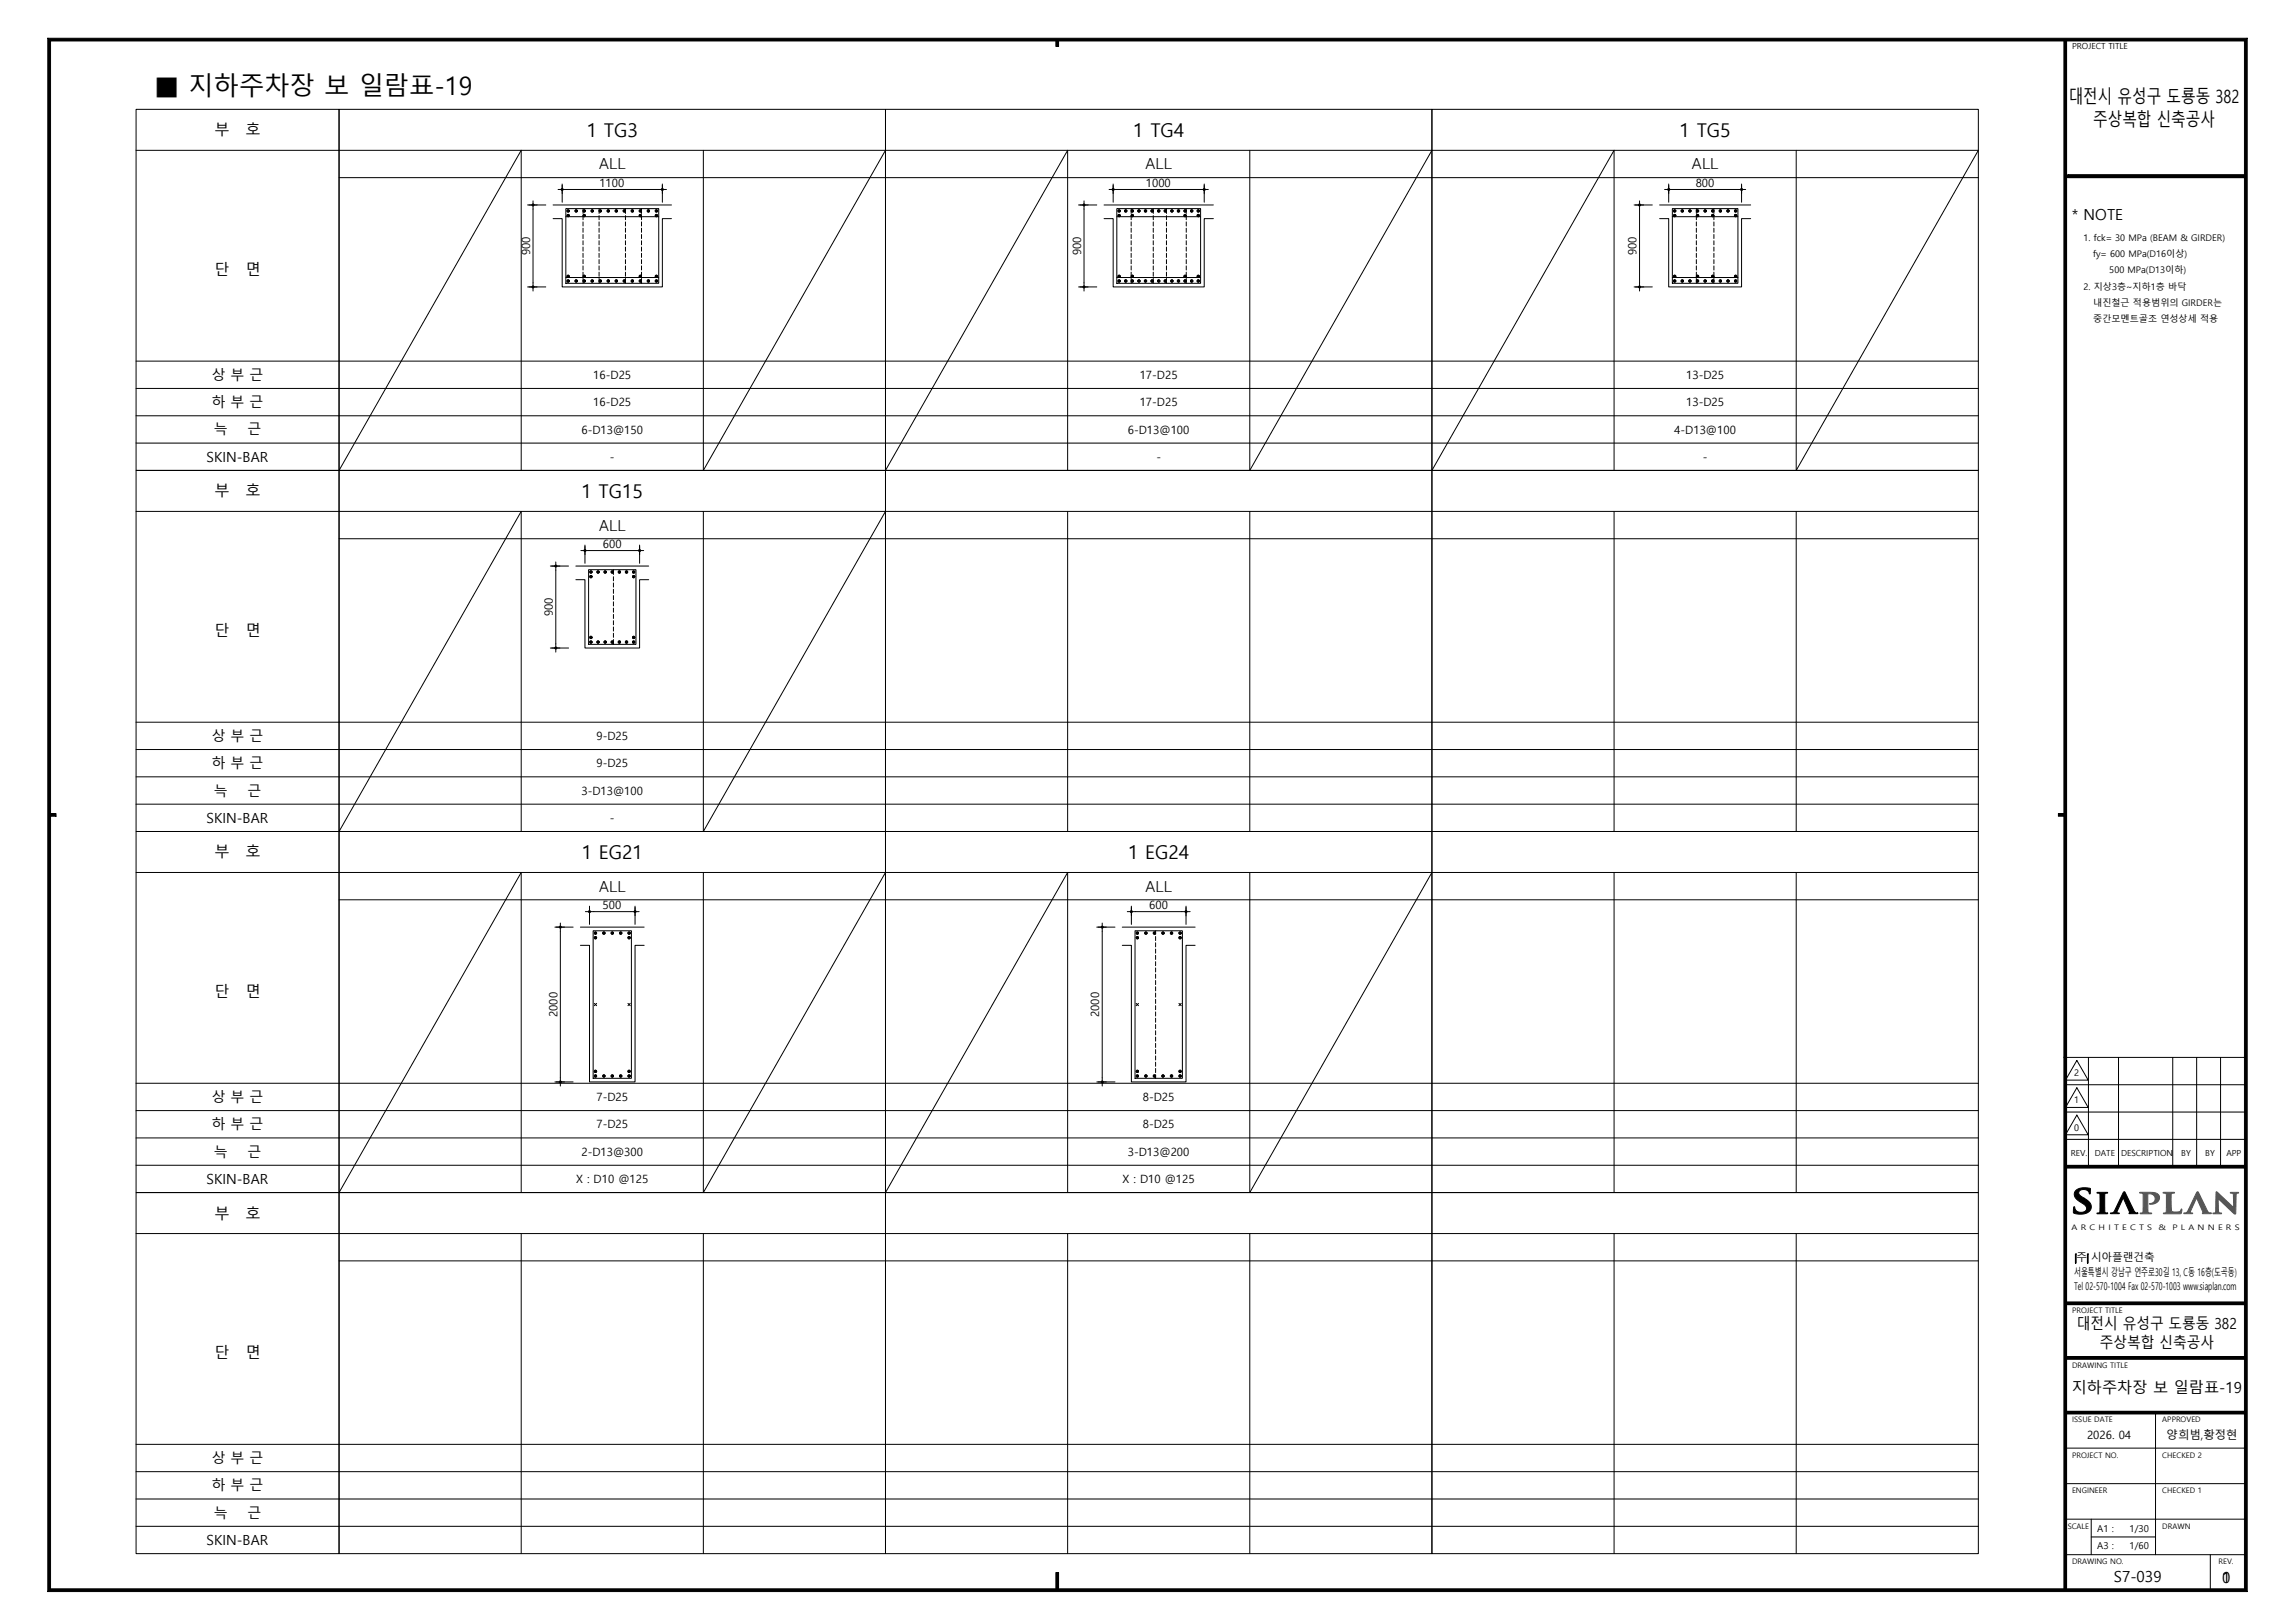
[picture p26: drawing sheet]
<svg xmlns="http://www.w3.org/2000/svg" width="420mm" height="297mm" viewBox="0 0 420 297" stroke-linecap="round" stroke-linejoin="round" font-family="sans-serif">
<defs><g id="words">
<text font-size="4.6" x="28.2" y="17.4">■ 지하주차장 보 일람표-19</text>
<g font-size="3.5">
<text x="107.4" y="25">1 TG3</text>
<text x="207.4" y="25">1 TG4</text>
<text x="307.4" y="25">1 TG5</text>
<text x="106.4" y="91.1">1 TG15</text>
<text x="106.5" y="157.2">1 EG21</text>
<text x="206.5" y="157.2">1 EG24</text>
</g>
<g font-size="3.3">
<text x="378.6" y="18.8">대전시 유성구 도룡동 382</text>
<text x="383.1" y="23">주상복합 신축공사</text>
</g>
<g font-size="2.8">
<text x="39.2" y="24.8">부</text>
<text x="45" y="24.8">호</text>
<text x="109.6" y="31">ALL</text>
<text x="209.6" y="31">ALL</text>
<text x="309.6" y="31">ALL</text>
<text x="379.2" y="40.2">* NOTE</text>
<text x="39.2" y="50.3">단</text>
<text x="45" y="50.3">면</text>
<text x="39.2" y="90.8">부</text>
<text x="45" y="90.8">호</text>
<text x="109.6" y="97.1">ALL</text>
<text x="39.2" y="116.4">단</text>
<text x="45" y="116.4">면</text>
<text x="39.2" y="156.9">부</text>
<text x="45" y="156.9">호</text>
<text x="109.6" y="163.2">ALL</text>
<text x="209.6" y="163.2">ALL</text>
<text x="39.2" y="182.4">단</text>
<text x="45" y="182.4">면</text>
<text x="39.2" y="223">부</text>
<text x="45" y="223">호</text>
<text x="380.1" y="243.3">대전시 유성구 도룡동 382</text>
<text x="39.2" y="248.5">단</text>
<text x="45" y="248.5">면</text>
<text x="384.3" y="246.8">주상복합 신축공사</text>
<text x="379.1" y="254.8">지하주차장 보 일람표-19</text>
<text x="386.8" y="289.5">S7-039</text>
<text x="406.7" y="289.6">1</text>
<text x="406.7" y="289.6">0</text>
</g>
<g font-size="2.6">
<text x="38.7" y="69.5">상 부 근</text>
<text x="38.7" y="74.5">하 부 근</text>
<text x="39.1" y="79.5">늑</text>
<text x="45.3" y="79.5">근</text>
<text x="37.8" y="84.5">SKIN-BAR</text>
<text x="38.7" y="135.6">상 부 근</text>
<text x="38.7" y="140.6">하 부 근</text>
<text x="39.1" y="145.6">늑</text>
<text x="45.3" y="145.6">근</text>
<text x="37.8" y="150.6">SKIN-BAR</text>
<text x="38.7" y="201.6">상 부 근</text>
<text x="38.7" y="206.7">하 부 근</text>
<text x="39.1" y="211.7">늑</text>
<text x="45.3" y="211.7">근</text>
<text x="37.8" y="216.6">SKIN-BAR</text>
<text x="38.7" y="267.7">상 부 근</text>
<text x="38.7" y="272.7">하 부 근</text>
<text x="39.1" y="277.7">늑</text>
<text x="45.3" y="277.7">근</text>
<text x="37.8" y="282.7">SKIN-BAR</text>
</g>
<g font-size="2.1">
<text x="109.7" y="34.1">1100</text>
<text x="209.7" y="34.1">1000</text>
<text x="310.3" y="34.1">800</text>
<text x="97" y="46.7" transform="rotate(-90 97 46.7)">900</text>
<text x="197.8" y="46.7" transform="rotate(-90 197.8 46.7)">900</text>
<text x="299.5" y="46.7" transform="rotate(-90 299.5 46.7)">900</text>
<text x="108.6" y="69.3">16-D25</text>
<text x="208.6" y="69.3">17-D25</text>
<text x="308.6" y="69.3">13-D25</text>
<text x="108.6" y="74.3">16-D25</text>
<text x="208.6" y="74.3">17-D25</text>
<text x="308.6" y="74.3">13-D25</text>
<text x="106.4" y="79.3">6-D13@150</text>
<text x="206.4" y="79.3">6-D13@100</text>
<text x="306.4" y="79.3">4-D13@100</text>
<text x="111.6" y="84.3">-</text>
<text x="211.6" y="84.3">-</text>
<text x="311.6" y="84.3">-</text>
<text x="110.3" y="100.2">600</text>
<text x="101.2" y="112.8" transform="rotate(-90 101.2 112.8)">900</text>
<text x="109.1" y="135.4">9-D25</text>
<text x="109.1" y="140.4">9-D25</text>
<text x="106.4" y="145.4">3-D13@100</text>
<text x="111.6" y="150.4">-</text>
<text x="110.3" y="166.3">500</text>
<text x="210.3" y="166.3">600</text>
<text x="102" y="186.1" transform="rotate(-90 102 186.1)">2000</text>
<text x="201.2" y="186.1" transform="rotate(-90 201.2 186.1)">2000</text>
<text x="109.1" y="201.5">7-D25</text>
<text x="209.1" y="201.5">8-D25</text>
<text x="109.1" y="206.5">7-D25</text>
<text x="209.1" y="206.5">8-D25</text>
<text x="106.4" y="211.5">2-D13@300</text>
<text x="206.4" y="211.5">3-D13@200</text>
<text x="105.4" y="216.5">X : D10 @125</text>
<text x="205.4" y="216.5">X : D10 @125</text>
<text x="381.9" y="263.4">2026. 04</text>
<text x="396.5" y="263.3">양희범,황정현</text>
</g>
<g font-size="1.9">
<text x="379.6" y="233.5">서울특별시 강남구 언주로30길 13, C동 16층(도곡동)</text>
<text x="380" y="230.8">주 시아플랜건축</text>
<text x="379.6" y="236">Tel 02-570-1004 Fax 02-570-1003 www.siaplan.com</text>
</g>
<g font-size="1.7">
<text x="381.3" y="44">1. fck= 30 MPa (BEAM &amp; GIRDER)</text>
<text x="383.1" y="47">fy= 600 MPa(D16이상)</text>
<text x="381.3" y="53">2. 지상3층~지하1층 바닥</text>
<text x="386" y="50">500 MPa(D13이하)</text>
<text x="383.1" y="56">내진철근 적용범위의 GIRDER는</text>
<text x="383.1" y="59">중간모멘트골조 연성상세 적용</text>
<text x="379.6" y="196.9">2</text>
<text x="379.6" y="201.9">1</text>
<text x="379.6" y="206.9">0</text>
<text x="383.8" y="280.3">A1 :</text>
<text x="389.7" y="280.3">1/30</text>
<text x="383.8" y="283.5">A3 :</text>
<text x="389.7" y="283.5">1/60</text>
</g>
<g font-size="1.5">
<text x="379.2" y="9">PROJECT TITLE</text>
<text x="379" y="211.5">REV.</text>
<text x="383.3" y="211.6">DATE</text>
<text x="388.2" y="211.6">DESCRIPTION</text>
<text x="399.2" y="211.6">BY</text>
<text x="403.6" y="211.6">BY</text>
<text x="407.4" y="211.6">APP</text>
</g>
<g font-size="1.4">
<text x="379.1" y="225">A R C H I T E C T S</text>
<text x="395" y="225">&amp;</text>
<text x="397.6" y="225">P L A N N E R S</text>
<text x="379.2" y="240.3">PROJECT TITLE</text>
<text x="379.2" y="250.3">DRAWING TITLE</text>
<text x="379.2" y="260.2">ISSUE DATE</text>
<text x="395.7" y="260.2">APPROVED</text>
<text x="379.2" y="266.7">PROJECT NO.</text>
<text x="395.7" y="266.7">CHECKED 2</text>
<text x="379.2" y="273.3">ENGINEER</text>
<text x="395.7" y="273.3">CHECKED 1</text>
<text x="378.4" y="279.8">SCALE</text>
<text x="395.7" y="279.8">DRAWN</text>
<text x="379.2" y="286.3">DRAWING NO.</text>
<text x="406" y="286.3">REV.</text>
</g>
</g></defs>
<g fill="none" stroke="#000" stroke-width=".18">
<circle cx="104" cy="38.6" r=".21"/>
<circle cx="104" cy="39.4" r=".21"/>
<circle cx="105.4" cy="38.6" r=".21"/>
<circle cx="106.9" cy="38.6" r=".21"/>
<circle cx="106.9" cy="39.4" r=".21"/>
<circle cx="108.4" cy="38.6" r=".21"/>
<circle cx="109.8" cy="38.6" r=".21"/>
<circle cx="111.3" cy="38.6" r=".21"/>
<circle cx="112.8" cy="38.6" r=".21"/>
<circle cx="114.3" cy="38.6" r=".21"/>
<circle cx="115.7" cy="38.6" r=".21"/>
<circle cx="117.2" cy="38.6" r=".21"/>
<circle cx="117.2" cy="39.4" r=".21"/>
<circle cx="118.7" cy="38.6" r=".21"/>
<circle cx="120.1" cy="38.6" r=".21"/>
<circle cx="120.1" cy="39.4" r=".21"/>
<circle cx="204.8" cy="38.6" r=".21"/>
<circle cx="204.8" cy="39.4" r=".21"/>
<circle cx="206" cy="38.6" r=".21"/>
<circle cx="207.2" cy="38.6" r=".21"/>
<circle cx="207.2" cy="39.4" r=".21"/>
<circle cx="208.4" cy="38.6" r=".21"/>
<circle cx="209.6" cy="38.6" r=".21"/>
<circle cx="210.8" cy="38.6" r=".21"/>
<circle cx="212.1" cy="38.6" r=".21"/>
<circle cx="213.3" cy="38.6" r=".21"/>
<circle cx="214.5" cy="38.6" r=".21"/>
<circle cx="215.7" cy="38.6" r=".21"/>
<circle cx="216.9" cy="38.6" r=".21"/>
<circle cx="216.9" cy="39.4" r=".21"/>
<circle cx="218.1" cy="38.6" r=".21"/>
<circle cx="219.3" cy="38.6" r=".21"/>
<circle cx="219.3" cy="39.4" r=".21"/>
<circle cx="306.5" cy="38.6" r=".21"/>
<circle cx="306.5" cy="39.4" r=".21"/>
<circle cx="307.9" cy="38.6" r=".21"/>
<circle cx="309.3" cy="38.6" r=".21"/>
<circle cx="310.7" cy="38.6" r=".21"/>
<circle cx="310.7" cy="39.4" r=".21"/>
<circle cx="312.1" cy="38.6" r=".21"/>
<circle cx="313.4" cy="38.6" r=".21"/>
<circle cx="313.4" cy="39.4" r=".21"/>
<circle cx="314.8" cy="38.6" r=".21"/>
<circle cx="316.2" cy="38.6" r=".21"/>
<circle cx="317.6" cy="38.6" r=".21"/>
<circle cx="317.6" cy="39.4" r=".21"/>
<circle cx="104" cy="51.4" r=".21"/>
<circle cx="104" cy="50.6" r=".21"/>
<circle cx="105.4" cy="51.4" r=".21"/>
<circle cx="106.9" cy="51.4" r=".21"/>
<circle cx="106.9" cy="50.6" r=".21"/>
<circle cx="108.4" cy="51.4" r=".21"/>
<circle cx="109.8" cy="51.4" r=".21"/>
<circle cx="111.3" cy="51.4" r=".21"/>
<circle cx="112.8" cy="51.4" r=".21"/>
<circle cx="114.3" cy="51.4" r=".21"/>
<circle cx="115.7" cy="51.4" r=".21"/>
<circle cx="117.2" cy="51.4" r=".21"/>
<circle cx="117.2" cy="50.6" r=".21"/>
<circle cx="118.7" cy="51.4" r=".21"/>
<circle cx="120.1" cy="51.4" r=".21"/>
<circle cx="120.1" cy="50.6" r=".21"/>
<circle cx="204.8" cy="51.4" r=".21"/>
<circle cx="204.8" cy="50.6" r=".21"/>
<circle cx="206" cy="51.4" r=".21"/>
<circle cx="207.2" cy="51.4" r=".21"/>
<circle cx="207.2" cy="50.6" r=".21"/>
<circle cx="208.4" cy="51.4" r=".21"/>
<circle cx="209.6" cy="51.4" r=".21"/>
<circle cx="210.8" cy="51.4" r=".21"/>
<circle cx="212" cy="51.4" r=".21"/>
<circle cx="213.3" cy="51.4" r=".21"/>
<circle cx="214.5" cy="51.4" r=".21"/>
<circle cx="215.7" cy="51.4" r=".21"/>
<circle cx="216.9" cy="51.4" r=".21"/>
<circle cx="216.9" cy="50.6" r=".21"/>
<circle cx="218.1" cy="51.4" r=".21"/>
<circle cx="219.3" cy="51.4" r=".21"/>
<circle cx="219.3" cy="50.6" r=".21"/>
<circle cx="306.5" cy="51.4" r=".21"/>
<circle cx="306.5" cy="50.6" r=".21"/>
<circle cx="307.9" cy="51.4" r=".21"/>
<circle cx="309.3" cy="51.4" r=".21"/>
<circle cx="310.7" cy="51.4" r=".21"/>
<circle cx="310.7" cy="50.6" r=".21"/>
<circle cx="312.1" cy="51.4" r=".21"/>
<circle cx="313.4" cy="51.4" r=".21"/>
<circle cx="313.4" cy="50.6" r=".21"/>
<circle cx="314.8" cy="51.4" r=".21"/>
<circle cx="316.2" cy="51.4" r=".21"/>
<circle cx="317.6" cy="51.4" r=".21"/>
<circle cx="317.6" cy="50.6" r=".21"/>
<circle cx="108.1" cy="116.6" r=".21"/>
<circle cx="108.1" cy="104.7" r=".21"/>
<circle cx="108.1" cy="117.5" r=".21"/>
<circle cx="108.1" cy="105.5" r=".21"/>
<circle cx="109.4" cy="104.7" r=".21"/>
<circle cx="109.4" cy="117.5" r=".21"/>
<circle cx="110.7" cy="104.7" r=".21"/>
<circle cx="110.7" cy="117.5" r=".21"/>
<circle cx="112.1" cy="104.7" r=".21"/>
<circle cx="112.1" cy="117.5" r=".21"/>
<circle cx="113.4" cy="104.7" r=".21"/>
<circle cx="113.4" cy="117.5" r=".21"/>
<circle cx="114.7" cy="104.7" r=".21"/>
<circle cx="114.7" cy="117.5" r=".21"/>
<circle cx="116" cy="116.6" r=".21"/>
<circle cx="116" cy="104.7" r=".21"/>
<circle cx="116" cy="117.5" r=".21"/>
<circle cx="116" cy="105.5" r=".21"/>
<circle cx="109" cy="170.7" r=".21"/>
<circle cx="109" cy="171.6" r=".21"/>
<circle cx="110.5" cy="170.7" r=".21"/>
<circle cx="112.1" cy="170.7" r=".21"/>
<circle cx="113.6" cy="170.7" r=".21"/>
<circle cx="115.1" cy="170.7" r=".21"/>
<circle cx="115.1" cy="171.6" r=".21"/>
<circle cx="208.1" cy="170.7" r=".21"/>
<circle cx="208.1" cy="171.6" r=".21"/>
<circle cx="209.7" cy="170.7" r=".21"/>
<circle cx="211.3" cy="170.7" r=".21"/>
<circle cx="212.8" cy="170.7" r=".21"/>
<circle cx="214.4" cy="170.7" r=".21"/>
<circle cx="216" cy="170.7" r=".21"/>
<circle cx="216" cy="171.6" r=".21"/>
<circle cx="109" cy="196.1" r=".21"/>
<circle cx="109" cy="196.9" r=".21"/>
<circle cx="110.5" cy="196.9" r=".21"/>
<circle cx="112.1" cy="196.9" r=".21"/>
<circle cx="113.6" cy="196.9" r=".21"/>
<circle cx="115.1" cy="196.1" r=".21"/>
<circle cx="115.1" cy="196.9" r=".21"/>
<circle cx="208.1" cy="196.1" r=".21"/>
<circle cx="208.1" cy="196.9" r=".21"/>
<circle cx="209.7" cy="196.9" r=".21"/>
<circle cx="211.3" cy="196.9" r=".21"/>
<circle cx="212.8" cy="196.9" r=".21"/>
<circle cx="214.4" cy="196.9" r=".21"/>
<circle cx="216" cy="196.1" r=".21"/>
<circle cx="216" cy="196.9" r=".21"/>
</g>
<g fill="#000">
<circle cx="104" cy="38.6" r=".21"/>
<circle cx="104" cy="39.4" r=".21"/>
<circle cx="105.4" cy="38.6" r=".21"/>
<circle cx="106.9" cy="38.6" r=".21"/>
<circle cx="106.9" cy="39.4" r=".21"/>
<circle cx="108.4" cy="38.6" r=".21"/>
<circle cx="109.8" cy="38.6" r=".21"/>
<circle cx="111.3" cy="38.6" r=".21"/>
<circle cx="112.8" cy="38.6" r=".21"/>
<circle cx="114.3" cy="38.6" r=".21"/>
<circle cx="115.7" cy="38.6" r=".21"/>
<circle cx="117.2" cy="38.6" r=".21"/>
<circle cx="117.2" cy="39.4" r=".21"/>
<circle cx="118.7" cy="38.6" r=".21"/>
<circle cx="120.1" cy="38.6" r=".21"/>
<circle cx="120.1" cy="39.4" r=".21"/>
<circle cx="204.8" cy="38.6" r=".21"/>
<circle cx="204.8" cy="39.4" r=".21"/>
<circle cx="206" cy="38.6" r=".21"/>
<circle cx="207.2" cy="38.6" r=".21"/>
<circle cx="207.2" cy="39.4" r=".21"/>
<circle cx="208.4" cy="38.6" r=".21"/>
<circle cx="209.6" cy="38.6" r=".21"/>
<circle cx="210.8" cy="38.6" r=".21"/>
<circle cx="212.1" cy="38.6" r=".21"/>
<circle cx="213.3" cy="38.6" r=".21"/>
<circle cx="214.5" cy="38.6" r=".21"/>
<circle cx="215.7" cy="38.6" r=".21"/>
<circle cx="216.9" cy="38.6" r=".21"/>
<circle cx="216.9" cy="39.4" r=".21"/>
<circle cx="218.1" cy="38.6" r=".21"/>
<circle cx="219.3" cy="38.6" r=".21"/>
<circle cx="219.3" cy="39.4" r=".21"/>
<circle cx="306.5" cy="38.6" r=".21"/>
<circle cx="306.5" cy="39.4" r=".21"/>
<circle cx="307.9" cy="38.6" r=".21"/>
<circle cx="309.3" cy="38.6" r=".21"/>
<circle cx="310.7" cy="38.6" r=".21"/>
<circle cx="310.7" cy="39.4" r=".21"/>
<circle cx="312.1" cy="38.6" r=".21"/>
<circle cx="313.4" cy="38.6" r=".21"/>
<circle cx="313.4" cy="39.4" r=".21"/>
<circle cx="314.8" cy="38.6" r=".21"/>
<circle cx="316.2" cy="38.6" r=".21"/>
<circle cx="317.6" cy="38.6" r=".21"/>
<circle cx="317.6" cy="39.4" r=".21"/>
<circle cx="104" cy="51.4" r=".21"/>
<circle cx="104" cy="50.6" r=".21"/>
<circle cx="105.4" cy="51.4" r=".21"/>
<circle cx="106.9" cy="51.4" r=".21"/>
<circle cx="106.9" cy="50.6" r=".21"/>
<circle cx="108.4" cy="51.4" r=".21"/>
<circle cx="109.8" cy="51.4" r=".21"/>
<circle cx="111.3" cy="51.4" r=".21"/>
<circle cx="112.8" cy="51.4" r=".21"/>
<circle cx="114.3" cy="51.4" r=".21"/>
<circle cx="115.7" cy="51.4" r=".21"/>
<circle cx="117.2" cy="51.4" r=".21"/>
<circle cx="117.2" cy="50.6" r=".21"/>
<circle cx="118.7" cy="51.4" r=".21"/>
<circle cx="120.1" cy="51.4" r=".21"/>
<circle cx="120.1" cy="50.6" r=".21"/>
<circle cx="204.8" cy="51.4" r=".21"/>
<circle cx="204.8" cy="50.6" r=".21"/>
<circle cx="206" cy="51.4" r=".21"/>
<circle cx="207.2" cy="51.4" r=".21"/>
<circle cx="207.2" cy="50.6" r=".21"/>
<circle cx="208.4" cy="51.4" r=".21"/>
<circle cx="209.6" cy="51.4" r=".21"/>
<circle cx="210.8" cy="51.4" r=".21"/>
<circle cx="212" cy="51.4" r=".21"/>
<circle cx="213.3" cy="51.4" r=".21"/>
<circle cx="214.5" cy="51.4" r=".21"/>
<circle cx="215.7" cy="51.4" r=".21"/>
<circle cx="216.9" cy="51.4" r=".21"/>
<circle cx="216.9" cy="50.6" r=".21"/>
<circle cx="218.1" cy="51.4" r=".21"/>
<circle cx="219.3" cy="51.4" r=".21"/>
<circle cx="219.3" cy="50.6" r=".21"/>
<circle cx="306.5" cy="51.4" r=".21"/>
<circle cx="306.5" cy="50.6" r=".21"/>
<circle cx="307.9" cy="51.4" r=".21"/>
<circle cx="309.3" cy="51.4" r=".21"/>
<circle cx="310.7" cy="51.4" r=".21"/>
<circle cx="310.7" cy="50.6" r=".21"/>
<circle cx="312.1" cy="51.4" r=".21"/>
<circle cx="313.4" cy="51.4" r=".21"/>
<circle cx="313.4" cy="50.6" r=".21"/>
<circle cx="314.8" cy="51.4" r=".21"/>
<circle cx="316.2" cy="51.4" r=".21"/>
<circle cx="317.6" cy="51.4" r=".21"/>
<circle cx="317.6" cy="50.6" r=".21"/>
<circle cx="108.1" cy="116.6" r=".21"/>
<circle cx="108.1" cy="104.7" r=".21"/>
<circle cx="108.1" cy="117.5" r=".21"/>
<circle cx="108.1" cy="105.5" r=".21"/>
<circle cx="109.4" cy="104.7" r=".21"/>
<circle cx="109.4" cy="117.5" r=".21"/>
<circle cx="110.7" cy="104.7" r=".21"/>
<circle cx="110.7" cy="117.5" r=".21"/>
<circle cx="112.1" cy="104.7" r=".21"/>
<circle cx="112.1" cy="117.5" r=".21"/>
<circle cx="113.4" cy="104.7" r=".21"/>
<circle cx="113.4" cy="117.5" r=".21"/>
<circle cx="114.7" cy="104.7" r=".21"/>
<circle cx="114.7" cy="117.5" r=".21"/>
<circle cx="116" cy="116.6" r=".21"/>
<circle cx="116" cy="104.7" r=".21"/>
<circle cx="116" cy="117.5" r=".21"/>
<circle cx="116" cy="105.5" r=".21"/>
<circle cx="109" cy="170.7" r=".21"/>
<circle cx="109" cy="171.6" r=".21"/>
<circle cx="110.5" cy="170.7" r=".21"/>
<circle cx="112.1" cy="170.7" r=".21"/>
<circle cx="113.6" cy="170.7" r=".21"/>
<circle cx="115.1" cy="170.7" r=".21"/>
<circle cx="115.1" cy="171.6" r=".21"/>
<circle cx="208.1" cy="170.7" r=".21"/>
<circle cx="208.1" cy="171.6" r=".21"/>
<circle cx="209.7" cy="170.7" r=".21"/>
<circle cx="211.3" cy="170.7" r=".21"/>
<circle cx="212.8" cy="170.7" r=".21"/>
<circle cx="214.4" cy="170.7" r=".21"/>
<circle cx="216" cy="170.7" r=".21"/>
<circle cx="216" cy="171.6" r=".21"/>
<circle cx="109" cy="196.1" r=".21"/>
<circle cx="109" cy="196.9" r=".21"/>
<circle cx="110.5" cy="196.9" r=".21"/>
<circle cx="112.1" cy="196.9" r=".21"/>
<circle cx="113.6" cy="196.9" r=".21"/>
<circle cx="115.1" cy="196.1" r=".21"/>
<circle cx="115.1" cy="196.9" r=".21"/>
<circle cx="208.1" cy="196.1" r=".21"/>
<circle cx="208.1" cy="196.9" r=".21"/>
<circle cx="209.7" cy="196.9" r=".21"/>
<circle cx="211.3" cy="196.9" r=".21"/>
<circle cx="212.8" cy="196.9" r=".21"/>
<circle cx="214.4" cy="196.9" r=".21"/>
<circle cx="216" cy="196.1" r=".21"/>
<circle cx="216" cy="196.9" r=".21"/>
</g>
<!-- layer: SHEET -->
<g fill="none" stroke="#000" stroke-width=".18">
<path d="M62.1 27.5h300l-33.4 58.6v-58.6M62.1 32.5h300M62.1 20h100v66.1h-100zM128.7 27.5v58.6l33.4-58.6M162.1 20h100v66.1h-100zM228.7 27.5v58.6l33.4-58.6M262.1 20h100v66.1h-100zM62.1 76.1h300M62.1 71.1h300M62.1 66.1h300M62.1 81.1h300M62.1 86.1l33.3-58.6v58.6"/>
<path d="M62.1 93.6h100l-33.4 58.6v-58.6M62.1 98.6h100M62.1 86.1h100v66.1h-100zM162.1 86.1l33.3-58.6v58.6M262.1 86.1l33.3-58.6v58.6M62.1 137.2h100M62.1 132.2h100M62.1 152.2l33.3-58.6v58.6M62.1 147.2h100M62.1 142.2h100M62.1 159.7h300M62.1 152.2h100v66h-100z"/>
<path d="M95.4 159.7v58.5M128.7 159.7v58.5M162.1 152.2h100v66h-100zM195.4 159.7v58.5M228.7 159.7v58.5M262.1 152.2h100v66h-100zM295.4 159.7v58.5M328.7 159.7v58.5M62.1 164.7h300M62.1 198.2h300M62.1 213.2h300M62.1 208.2h300"/>
<path d="M62.1 203.2h300"/>
</g>
<g fill="none" stroke="#000" stroke-width=".18">
<path d="M8.8 7h402.5l-.6 .5h-401.4zM8.8 7l.5 .5v283.3l-.5 .5zM193.2 7.3h.5v1.2h-.5zM377.7 7.3h.5v283.7h-.5zM411.3 7v284.3l-.6-.5v-283.3zM378 32h33v.5h-33zM9 148.9h1.3v.5h-1.3zM376.7 148.9h1.3v.5h-1.3zM377.7 193.5h33.1M378 198.5h33M380.1 194.1l2.1 3.6h-4.2zM380.1 199.1l2.1 3.6h-4.2z"/>
<path d="M382.2 193.5v20M387.7 193.5v20M397.6 193.5v20M402 193.5v20M406.4 193.5v20M378 213.3h33v.5h-33zM378 208.5h33M378 203.5h33M380.1 204.1l2.1 3.6h-4.2zM378 238.3h33v.5h-33zM379.8 229.5h.2v1.6h-.2zM382 229.5h.1v1.6h-.1z"/>
<path d="M378 258.3h33v.5h-33zM378 248.3h33v.5h-33zM394.5 258.5v26M378 265h33M378 278h33M378 271.5h33M8.8 291.3l.5-.5h401.4l.6 .5zM193.2 287.8h.5v3.2h-.5zM378 284.5h33M404.5 284.5v6.5"/>
</g>
<path d="M378.5 32h32.5v.5h-32.5z" fill="none" stroke="#000" stroke-width=".18"/>
<path d="M378.5 32h32.5v.5h-32.5z" fill="#000"/>
<g fill="#000">
<path d="M8.8 7h402.5l-.6 .5h-401.4zM193.2 7.3h.5v1.2h-.5zM377.7 7.3h.5v283.7h-.5zM411.3 7v284.3l-.6-.5v-283.3zM378 32h33v.5h-33zM9 148.9h1.3v.5h-1.3zM376.7 148.9h1.3v.5h-1.3zM378 213.3h33v.5h-33zM378 238.3h33v.5h-33zM379.8 229.5h.2v1.6h-.2zM382 229.5h.1v1.6h-.1zM378 258.3h33v.5h-33z"/>
<path d="M378 248.3h33v.5h-33zM8.8 7l.5 .5v283.3l-.5 .5zM193.2 287.8h.5v3.2h-.5zM8.8 291.3l.5-.5h401.4l.6 .5z"/>
</g>
<path d="M391.6 218.2h1.7a1.89 1.89 0 0 1 1.9 .7 1.39 1.39 0 0 1-1.8 1.4 .92 .92 0 0 0 1-1.1 .92 .92 0 0 0-1.3-.6v2.9a.46 .46 0 0 0 .2 .5 .46 .46 0 0 0 .5 0 .31 .31 0 0 1-.6 .1h-1a.31 .31 0 0 1-.5-.1h.1a.42 .42 0 0 0 .4-.2 .42 .42 0 0 0 0-.5v-2.4a.44 .44 0 0 0-.1-.5 .44 .44 0 0 0-.5-.1z" fill="none" stroke="#545454" stroke-width=".18"/>
<path d="M391.6 218.2h1.7a1.89 1.89 0 0 1 1.9 .7 1.39 1.39 0 0 1-1.8 1.4 .92 .92 0 0 0 1-1.1 .92 .92 0 0 0-1.3-.6v2.9a.46 .46 0 0 0 .2 .5 .46 .46 0 0 0 .5 0 .31 .31 0 0 1-.6 .1h-1a.31 .31 0 0 1-.5-.1h.1a.42 .42 0 0 0 .4-.2 .42 .42 0 0 0 0-.5v-2.4a.44 .44 0 0 0-.1-.5 .44 .44 0 0 0-.5-.1z" fill-rule="evenodd" fill="#545454"/>
<path d="M379.9 217.9a2.81 2.81 0 0 1 2.7-.3v.3a.35 .35 0 0 1-.2 .6 1.03 1.03 0 0 0-.9-.8 1.03 1.03 0 0 0-1.1 .6 2.48 2.48 0 0 0 1.2 1.1 1.53 1.53 0 0 1 1 2 2.59 2.59 0 0 1-3.2 .5l.2-1.1a1.2 1.2 0 0 0 1 1.1 1.2 1.2 0 0 0 1.3-.7 1.94 1.94 0 0 0-1.1-1.2 1.54 1.54 0 0 1-1.1-1.8zM383.8 218.2h1.4a.28 .28 0 0 1 .5 .1h-.1a.41 .41 0 0 0-.4 .2 .41 .41 0 0 0 0 .5v2.5a.52 .52 0 0 0 .5 .5l-1.5 .1a.28 .28 0 0 1-.4-.1h.1a.4 .4 0 0 0 .4-.2 .4 .4 0 0 0 0-.4v-2.5a.53 .53 0 0 0-.6-.6z" fill="none" stroke="#000" stroke-width=".18"/>
<g fill="#000">
<path d="M379.9 217.9a2.81 2.81 0 0 1 2.7-.3v.3a.35 .35 0 0 1-.2 .6 1.03 1.03 0 0 0-.9-.8 1.03 1.03 0 0 0-1.1 .6 2.48 2.48 0 0 0 1.2 1.1 1.53 1.53 0 0 1 1 2 2.59 2.59 0 0 1-3.2 .5l.2-1.1a1.2 1.2 0 0 0 1 1.1 1.2 1.2 0 0 0 1.3-.7 1.94 1.94 0 0 0-1.1-1.2 1.54 1.54 0 0 1-1.1-1.8z" fill-rule="evenodd"/>
<path d="M383.8 218.2h1.4a.28 .28 0 0 1 .5 .1h-.1a.41 .41 0 0 0-.4 .2 .41 .41 0 0 0 0 .5v2.5a.52 .52 0 0 0 .5 .5l-1.5 .1a.28 .28 0 0 1-.4-.1h.1a.4 .4 0 0 0 .4-.2 .4 .4 0 0 0 0-.4v-2.5a.53 .53 0 0 0-.6-.6z" fill-rule="evenodd"/>
</g>
<path d="M405.6 218.1l.2 .1 3 2.8-.1-1.9a.58 .58 0 0 0-.5-.8h1.5a.54 .54 0 0 0-.5 .8v2.9a.3 .3 0 0 1-.4 .1 .3 .3 0 0 1-.2-.2l-2.7-2.6 .1 1.9a.58 .58 0 0 0 .6 .8h-1.6a.52 .52 0 0 0 .5-.2 .52 .52 0 0 0 0-.5z" fill="none" stroke="#545454" stroke-width=".18"/>
<path d="M405.6 218.1l.2 .1 3 2.8-.1-1.9a.58 .58 0 0 0-.5-.8h1.5a.54 .54 0 0 0-.5 .8v2.9a.3 .3 0 0 1-.4 .1 .3 .3 0 0 1-.2-.2l-2.7-2.6 .1 1.9a.58 .58 0 0 0 .6 .8h-1.6a.52 .52 0 0 0 .5-.2 .52 .52 0 0 0 0-.5z" fill-rule="evenodd" fill="#545454"/>
<path d="M395.9 218.2h2v.1a.43 .43 0 0 0-.5 .1 .43 .43 0 0 0-.1 .5l.1 2.8a1.75 1.75 0 0 0 1.7-.2l.1-.2 .1 .1a.58 .58 0 0 1-.2 .6 .58 .58 0 0 1-.6 .1h-2.1a.29 .29 0 0 1-.5-.1h.1a.41 .41 0 0 0 .5-.2 .41 .41 0 0 0 0-.5v-2.4a.55 .55 0 0 0-.7-.6z" fill="none" stroke="#545454" stroke-width=".18"/>
<path d="M395.9 218.2h2v.1a.43 .43 0 0 0-.5 .1 .43 .43 0 0 0-.1 .5l.1 2.8a1.75 1.75 0 0 0 1.7-.2l.1-.2 .1 .1a.58 .58 0 0 1-.2 .6 .58 .58 0 0 1-.6 .1h-2.1a.29 .29 0 0 1-.5-.1h.1a.41 .41 0 0 0 .5-.2 .41 .41 0 0 0 0-.5v-2.4a.55 .55 0 0 0-.7-.6z" fill-rule="evenodd" fill="#545454"/>
<path d="M388.6 218.1h.2l.1 .2 1.5 3a.93 .93 0 0 0 .9 .7l-1.7 .1 .2-.2-1.2-2.7-1 2.2a.31 .31 0 0 0-.2 .5 .31 .31 0 0 0 .4 .1v.1l-1.6-.1a.93 .93 0 0 0 .9-.8z" fill="none" stroke="#000" stroke-width=".18"/>
<path d="M388.6 218.1h.2l.1 .2 1.5 3a.93 .93 0 0 0 .9 .7l-1.7 .1 .2-.2-1.2-2.7-1 2.2a.31 .31 0 0 0-.2 .5 .31 .31 0 0 0 .4 .1v.1l-1.6-.1a.93 .93 0 0 0 .9-.8z" fill-rule="evenodd" fill="#000"/>
<path d="M402.1 218.1h.1l.2 .2 1.4 3a.93 .93 0 0 0 .9 .7l-1.6 .1 .1-.2-1.2-2.7-1 2.2a.31 .31 0 0 0-.2 .5 .31 .31 0 0 0 .5 .1l-.1 .1-1.6-.1a.93 .93 0 0 0 1-.8z" fill="none" stroke="#545454" stroke-width=".18"/>
<path d="M402.1 218.1h.1l.2 .2 1.4 3a.93 .93 0 0 0 .9 .7l-1.6 .1 .1-.2-1.2-2.7-1 2.2a.31 .31 0 0 0-.2 .5 .31 .31 0 0 0 .5 .1l-.1 .1-1.6-.1a.93 .93 0 0 0 1-.8z" fill-rule="evenodd" fill="#545454"/>
<path d="M382.7 278v6.5M382.7 281.3h11.8" fill="none" stroke="#000" stroke-width=".18"/>
<!-- layer: SHEET -->
<g fill="none" stroke="#000" stroke-width=".18">
<path d="M24.9 27.5h37.2M24.9 20h37.2v66.1h-37.2zM24.9 76.1h37.2M24.9 71.1h37.2M24.9 66.1h37.2M24.9 81.1h37.2M24.9 93.6h37.2M24.9 86.1h37.2v66.1h-37.2zM162.1 86.1h100v66.1h-100zM162.1 93.6h200M162.1 98.6h200M195.4 93.6v58.6"/>
<path d="M228.7 93.6v58.6M262.1 86.1h100v66.1h-100zM295.4 93.6v58.6M328.7 93.6v58.6M24.9 137.2h37.2M24.9 132.2h37.2M162.1 137.2h200M162.1 132.2h200M24.9 147.2h37.2M24.9 142.2h37.2M24.9 159.7h37.2M24.9 152.2h37.2v66h-37.2z"/>
<path d="M95.4 159.7l-33.3 58.5M162.1 147.2h200M162.1 142.2h200M162.1 159.7l-33.4 58.5M195.4 159.7l-33.3 58.5M262.1 159.7l-33.4 58.5M24.9 198.2h37.2M24.9 213.2h37.2M24.9 208.2h37.2M24.9 203.2h37.2M24.9 218.2h37.2v66.1h-37.2zM62.1 218.2h100v66.1h-100z"/>
<path d="M162.1 218.2h100v66.1h-100zM262.1 218.2h100v66.1h-100zM24.9 225.7h337.2M62.1 230.7h300M95.4 225.7v58.6M128.7 225.7v58.6M195.4 225.7v58.6M228.7 225.7v58.6M295.4 225.7v58.6M328.7 225.7v58.6M24.9 279.3h337.2M24.9 274.3h337.2"/>
<path d="M24.9 269.3h337.2M24.9 264.3h337.2"/>
</g>
<!-- layer: CON -->
<path d="M101.2 37.5h21.7M202.1 37.5h20M303.7 37.5h16.7M101.2 40h1.7v12.5h18.3v-12.5h1.7M202.1 40h1.6v12.5h16.7v-12.5h1.7M303.7 40h1.7v12.5h13.3v-12.5h1.7M105.4 106.1h1.7v12.5h10v-12.5h1.6M105.4 103.6h13.3M106.2 173h1.7v25h8.3v-25h1.7M106.2 169.7h11.7M205.4 173h1.7v25h10v-25h1.6M205.4 169.7h13.3" fill="none" stroke="#000" stroke-width=".18"/>
<g fill="none" stroke="#000" stroke-width=".18">
<circle cx="104" cy="39.4" r=".21"/>
<circle cx="104" cy="38.6" r=".21"/>
<circle cx="105.4" cy="38.6" r=".21"/>
<circle cx="106.9" cy="39.4" r=".21"/>
<circle cx="106.9" cy="38.6" r=".21"/>
<circle cx="108.4" cy="38.6" r=".21"/>
<circle cx="109.8" cy="38.6" r=".21"/>
<circle cx="111.3" cy="38.6" r=".21"/>
<circle cx="112.8" cy="38.6" r=".21"/>
<circle cx="114.3" cy="38.6" r=".21"/>
<circle cx="115.7" cy="38.6" r=".21"/>
<circle cx="117.2" cy="39.4" r=".21"/>
<circle cx="117.2" cy="38.6" r=".21"/>
<circle cx="118.7" cy="38.6" r=".21"/>
<circle cx="120.1" cy="39.4" r=".21"/>
<circle cx="120.1" cy="38.6" r=".21"/>
<circle cx="204.8" cy="39.4" r=".21"/>
<circle cx="204.8" cy="38.6" r=".21"/>
<circle cx="206" cy="38.6" r=".21"/>
<circle cx="207.2" cy="39.4" r=".21"/>
<circle cx="207.2" cy="38.6" r=".21"/>
<circle cx="208.4" cy="38.6" r=".21"/>
<circle cx="209.6" cy="38.6" r=".21"/>
<circle cx="210.8" cy="38.6" r=".21"/>
<circle cx="212.1" cy="38.6" r=".21"/>
<circle cx="213.3" cy="38.6" r=".21"/>
<circle cx="214.5" cy="38.6" r=".21"/>
<circle cx="215.7" cy="38.6" r=".21"/>
<circle cx="216.9" cy="39.4" r=".21"/>
<circle cx="216.9" cy="38.6" r=".21"/>
<circle cx="218.1" cy="38.6" r=".21"/>
<circle cx="219.3" cy="39.4" r=".21"/>
<circle cx="219.3" cy="38.6" r=".21"/>
<circle cx="306.5" cy="39.4" r=".21"/>
<circle cx="306.5" cy="38.6" r=".21"/>
<circle cx="307.9" cy="38.6" r=".21"/>
<circle cx="309.3" cy="38.6" r=".21"/>
<circle cx="310.7" cy="39.4" r=".21"/>
<circle cx="310.7" cy="38.6" r=".21"/>
<circle cx="312.1" cy="38.6" r=".21"/>
<circle cx="313.4" cy="39.4" r=".21"/>
<circle cx="313.4" cy="38.6" r=".21"/>
<circle cx="314.8" cy="38.6" r=".21"/>
<circle cx="316.2" cy="38.6" r=".21"/>
<circle cx="317.6" cy="39.4" r=".21"/>
<circle cx="317.6" cy="38.6" r=".21"/>
<circle cx="104" cy="51.4" r=".21"/>
<circle cx="104" cy="50.6" r=".21"/>
<circle cx="105.4" cy="51.4" r=".21"/>
<circle cx="106.9" cy="51.4" r=".21"/>
<circle cx="106.9" cy="50.6" r=".21"/>
<circle cx="108.4" cy="51.4" r=".21"/>
<circle cx="109.8" cy="51.4" r=".21"/>
<circle cx="111.3" cy="51.4" r=".21"/>
<circle cx="112.8" cy="51.4" r=".21"/>
<circle cx="114.3" cy="51.4" r=".21"/>
<circle cx="115.7" cy="51.4" r=".21"/>
<circle cx="117.2" cy="51.4" r=".21"/>
<circle cx="117.2" cy="50.6" r=".21"/>
<circle cx="118.7" cy="51.4" r=".21"/>
<circle cx="120.1" cy="51.4" r=".21"/>
<circle cx="120.1" cy="50.6" r=".21"/>
<circle cx="204.8" cy="51.4" r=".21"/>
<circle cx="204.8" cy="50.6" r=".21"/>
<circle cx="206" cy="51.4" r=".21"/>
<circle cx="207.2" cy="51.4" r=".21"/>
<circle cx="207.2" cy="50.6" r=".21"/>
<circle cx="208.4" cy="51.4" r=".21"/>
<circle cx="209.6" cy="51.4" r=".21"/>
<circle cx="210.8" cy="51.4" r=".21"/>
<circle cx="212" cy="51.4" r=".21"/>
<circle cx="213.3" cy="51.4" r=".21"/>
<circle cx="214.5" cy="51.4" r=".21"/>
<circle cx="215.7" cy="51.4" r=".21"/>
<circle cx="216.9" cy="51.4" r=".21"/>
<circle cx="216.9" cy="50.6" r=".21"/>
<circle cx="218.1" cy="51.4" r=".21"/>
<circle cx="219.3" cy="51.4" r=".21"/>
<circle cx="219.3" cy="50.6" r=".21"/>
<circle cx="306.5" cy="51.4" r=".21"/>
<circle cx="306.5" cy="50.6" r=".21"/>
<circle cx="307.9" cy="51.4" r=".21"/>
<circle cx="309.3" cy="51.4" r=".21"/>
<circle cx="310.7" cy="51.4" r=".21"/>
<circle cx="310.7" cy="50.6" r=".21"/>
<circle cx="312.1" cy="51.4" r=".21"/>
<circle cx="313.4" cy="51.4" r=".21"/>
<circle cx="313.4" cy="50.6" r=".21"/>
<circle cx="314.8" cy="51.4" r=".21"/>
<circle cx="316.2" cy="51.4" r=".21"/>
<circle cx="317.6" cy="51.4" r=".21"/>
<circle cx="317.6" cy="50.6" r=".21"/>
<circle cx="108.1" cy="104.7" r=".21"/>
<circle cx="108.1" cy="116.6" r=".21"/>
<circle cx="108.1" cy="105.5" r=".21"/>
<circle cx="108.1" cy="117.5" r=".21"/>
<circle cx="109.4" cy="104.7" r=".21"/>
<circle cx="109.4" cy="117.5" r=".21"/>
<circle cx="110.7" cy="104.7" r=".21"/>
<circle cx="110.7" cy="117.5" r=".21"/>
<circle cx="112.1" cy="104.7" r=".21"/>
<circle cx="112.1" cy="117.5" r=".21"/>
<circle cx="113.4" cy="104.7" r=".21"/>
<circle cx="113.4" cy="117.5" r=".21"/>
<circle cx="114.7" cy="104.7" r=".21"/>
<circle cx="114.7" cy="117.5" r=".21"/>
<circle cx="116" cy="104.7" r=".21"/>
<circle cx="116" cy="116.6" r=".21"/>
<circle cx="116" cy="105.5" r=".21"/>
<circle cx="116" cy="117.5" r=".21"/>
<circle cx="109" cy="171.6" r=".21"/>
<circle cx="109" cy="170.7" r=".21"/>
<circle cx="110.5" cy="170.7" r=".21"/>
<circle cx="112.1" cy="170.7" r=".21"/>
<circle cx="113.6" cy="170.7" r=".21"/>
<circle cx="115.1" cy="171.6" r=".21"/>
<circle cx="115.1" cy="170.7" r=".21"/>
<circle cx="208.1" cy="171.6" r=".21"/>
<circle cx="208.1" cy="170.7" r=".21"/>
<circle cx="209.7" cy="170.7" r=".21"/>
<circle cx="211.3" cy="170.7" r=".21"/>
<circle cx="212.8" cy="170.7" r=".21"/>
<circle cx="214.4" cy="170.7" r=".21"/>
<circle cx="216" cy="171.6" r=".21"/>
<circle cx="216" cy="170.7" r=".21"/>
<circle cx="109" cy="196.9" r=".21"/>
<circle cx="109" cy="196.1" r=".21"/>
<circle cx="110.5" cy="196.9" r=".21"/>
<circle cx="112.1" cy="196.9" r=".21"/>
<circle cx="113.6" cy="196.9" r=".21"/>
<circle cx="115.1" cy="196.9" r=".21"/>
<circle cx="115.1" cy="196.1" r=".21"/>
<circle cx="208.1" cy="196.9" r=".21"/>
<circle cx="208.1" cy="196.1" r=".21"/>
<circle cx="209.7" cy="196.9" r=".21"/>
<circle cx="211.3" cy="196.9" r=".21"/>
<circle cx="212.8" cy="196.9" r=".21"/>
<circle cx="214.4" cy="196.9" r=".21"/>
<circle cx="216" cy="196.9" r=".21"/>
<circle cx="216" cy="196.1" r=".21"/>
</g>
<!-- layer: ETC -->
<path d="M103.6 39.7h17M204.4 39.7h15.3M306 39.7h12M103.6 50.8h17M204.4 50.8h15.3M306 50.8h12" fill="none" stroke="#000" stroke-width=".18"/>
<!-- layer: Stirrup -->
<path d="M103.6 38.2h17v13.6h-17zM204.4 38.2h15.3v13.6h-15.3zM306 38.2h12v13.6h-12zM107.7 104.3h8.7v13.6h-8.7zM108.6 170.3h7v27h-7zM207.7 170.3h8.7v27h-8.7z" fill="none" stroke="#000" stroke-width=".18"/>
<!-- layer: TieBar -->
<g fill="none" stroke="#000" stroke-width=".18">
<path d="M106.7 38.2v.9M106.7 39.5v.7M109.6 38.2v.9M109.6 39.5v.7M114.5 38.2v.9M114.5 39.5v.7M117.4 38.2v.9M117.4 39.5v.7M207 38.2v.9M207 39.5v.7M211.1 38.2v.9M211.1 39.5v.7"/>
<path d="M213.5 38.2v.9M213.5 39.5v.7M217.1 38.2v.9M217.1 39.5v.7M310.4 38.2v.9M310.4 39.5v.7M313.7 38.2v.9M313.7 39.5v.7M106.7 40.6v.8M106.7 41.8v.7M106.7 42.9v.8M106.7 44.1v.7"/>
<path d="M106.7 45.2v.8M106.7 46.4v.7M106.7 47.5v.8M106.7 48.7v.7M106.7 49.8v.8M106.7 51v.8M109.6 40.6v.8M109.6 41.8v.7M109.6 42.9v.8M109.6 44.1v.7M109.6 45.2v.8M109.6 46.4v.7"/>
<path d="M109.6 47.5v.8M109.6 48.7v.7M109.6 49.8v.8M109.6 51v.8M114.5 40.6v.8M114.5 41.8v.7M114.5 42.9v.8M114.5 44.1v.7M114.5 45.2v.8M114.5 46.4v.7M114.5 47.5v.8M114.5 48.7v.7"/>
<path d="M114.5 49.8v.8M114.5 51v.8M117.4 40.6v.8M117.4 41.8v.7M117.4 42.9v.8M117.4 44.1v.7M117.4 45.2v.8M117.4 46.4v.7M117.4 47.5v.8M117.4 48.7v.7M117.4 49.8v.8M117.4 51v.8"/>
<path d="M207 40.6v.8M207 41.8v.7M207 42.9v.8M207 44.1v.7M207 45.2v.8M207 46.4v.7M207 47.5v.8M207 48.7v.7M207 49.8v.8M207 51v.8M211.1 40.6v.8M211.1 41.8v.7"/>
<path d="M211.1 42.9v.8M211.1 44.1v.7M211.1 45.2v.8M211.1 46.4v.7M211.1 47.5v.8M211.1 48.7v.7M211.1 49.8v.8M211.1 51v.8M213.5 40.6v.8M213.5 41.8v.7M213.5 42.9v.8M213.5 44.1v.7"/>
<path d="M213.5 45.2v.8M213.5 46.4v.7M213.5 47.5v.8M213.5 48.7v.7M213.5 49.8v.8M213.5 51v.8M217.1 40.6v.8M217.1 41.8v.7M217.1 42.9v.8M217.1 44.1v.7M217.1 45.2v.8M217.1 46.4v.7"/>
<path d="M217.1 47.5v.8M217.1 48.7v.7M217.1 49.8v.8M217.1 51v.8M310.4 40.6v.8M310.4 41.8v.7M310.4 42.9v.8M310.4 44.1v.7M310.4 45.2v.8M310.4 46.4v.7M310.4 47.5v.8M310.4 48.7v.7"/>
<path d="M310.4 49.8v.8M310.4 51v.8M313.7 40.6v.8M313.7 41.8v.7M313.7 42.9v.8M313.7 44.1v.7M313.7 45.2v.8M313.7 46.4v.7M313.7 47.5v.8M313.7 48.7v.7M313.7 49.8v.8M313.7 51v.8"/>
<path d="M112.3 104.3v.8M112.3 105.5v.8M112.3 106.7v.7M112.3 107.8v.8M112.3 109v.7M112.3 110.1v.8M112.3 111.3v.7M112.3 112.4v.8M112.3 113.6v.7M112.3 114.7v.8M112.3 115.9v.7M112.3 117v.9"/>
<path d="M211.5 170.3v.7M211.5 171.4v.7M211.5 172.5v.8M211.5 173.7v.7M211.5 174.8v.8M211.5 176v.7M211.5 177.1v.8M211.5 178.3v.7M211.5 179.4v.8M211.5 180.6v.7M211.5 181.7v.8M211.5 182.9v.7"/>
<path d="M211.5 184v.8M211.5 185.2v.7M211.5 186.3v.8M211.5 187.5v.7M211.5 188.6v.8M211.5 189.8v.7M211.5 190.9v.8M211.5 192.1v.7M211.5 193.2v.8M211.5 194.4v.7M211.5 195.5v.8M211.5 196.7v.6"/>
</g>
<!-- layer: SkinBar -->
<path d="M108.8 183.6l.4 .4M109.2 183.6l-.4 .4M114.9 183.6l.4 .4M115.3 183.6l-.4 .4M207.9 183.6l.5 .4M208.4 183.6l-.5 .4M215.7 183.6l.5 .4M216.2 183.6l-.5 .4" fill="none" stroke="#000" stroke-width=".18"/>
<!-- layer: DIM -->
<g fill="none" stroke="#000" stroke-width=".18">
<path d="M96.5 37.5h3.4M97.5 36.8v16.5M102.1 34.7h19.9M102.9 33.7v3.3M121.2 33.7v3.3M197.4 37.5h3.3M198.4 36.8v16.5M203 34.7h18.1M203.7 33.7v3.3M220.4 33.7v3.3M299 37.5h3.4M300 36.8v16.5"/>
<path d="M304.6 34.7h14.9M305.4 33.7v3.3M318.7 33.7v3.3M96.5 52.5h3.4M197.4 52.5h3.3M299 52.5h3.4M107.1 99.7v3.4M117.1 99.7v3.4M100.7 118.6h3.4M100.7 103.6h3.4M101.7 102.8v16.5M106.3 100.7h11.5"/>
<path d="M101.5 169.7h3.4M102.5 168.9v29.8M107.1 166.8h9.9M107.9 165.8v3.4M116.2 165.8v3.4M200.7 169.7h3.4M201.7 168.9v29.8M206.3 166.8h11.5M207.1 165.8v3.4M217.1 165.8v3.4M101.5 198h3.4M200.7 198h3.4"/>
<circle cx="97.5" cy="37.5" r=".19"/>
<circle cx="97.5" cy="37.5" r=".09"/>
<circle cx="102.9" cy="34.7" r=".09"/>
<circle cx="102.9" cy="34.7" r=".19"/>
<circle cx="121.2" cy="34.7" r=".09"/>
<circle cx="121.2" cy="34.7" r=".19"/>
<circle cx="198.4" cy="37.5" r=".19"/>
<circle cx="198.4" cy="37.5" r=".09"/>
<circle cx="203.7" cy="34.7" r=".09"/>
<circle cx="203.7" cy="34.7" r=".19"/>
<circle cx="220.4" cy="34.7" r=".09"/>
<circle cx="220.4" cy="34.7" r=".19"/>
<circle cx="300" cy="37.5" r=".09"/>
<circle cx="300" cy="37.5" r=".19"/>
<circle cx="305.4" cy="34.7" r=".09"/>
<circle cx="305.4" cy="34.7" r=".19"/>
<circle cx="318.7" cy="34.7" r=".09"/>
<circle cx="318.7" cy="34.7" r=".19"/>
<circle cx="97.5" cy="52.5" r=".09"/>
<circle cx="97.5" cy="52.5" r=".19"/>
<circle cx="198.4" cy="52.5" r=".09"/>
<circle cx="198.4" cy="52.5" r=".19"/>
<circle cx="300" cy="52.5" r=".09"/>
<circle cx="300" cy="52.5" r=".19"/>
<circle cx="101.7" cy="118.6" r=".09"/>
<circle cx="101.7" cy="103.6" r=".09"/>
<circle cx="101.7" cy="103.6" r=".19"/>
<circle cx="101.7" cy="118.6" r=".19"/>
<circle cx="107.1" cy="100.7" r=".09"/>
<circle cx="107.1" cy="100.7" r=".19"/>
<circle cx="117.1" cy="100.7" r=".09"/>
<circle cx="117.1" cy="100.7" r=".19"/>
<circle cx="102.5" cy="169.7" r=".09"/>
<circle cx="102.5" cy="169.7" r=".19"/>
<circle cx="107.9" cy="166.8" r=".09"/>
<circle cx="107.9" cy="166.8" r=".19"/>
<circle cx="116.2" cy="166.8" r=".09"/>
<circle cx="116.2" cy="166.8" r=".19"/>
<circle cx="201.7" cy="169.7" r=".09"/>
<circle cx="201.7" cy="169.7" r=".19"/>
<circle cx="207.1" cy="166.8" r=".19"/>
<circle cx="207.1" cy="166.8" r=".09"/>
<circle cx="217.1" cy="166.8" r=".19"/>
<circle cx="217.1" cy="166.8" r=".09"/>
<circle cx="102.5" cy="198" r=".19"/>
<circle cx="102.5" cy="198" r=".09"/>
<circle cx="201.7" cy="198" r=".09"/>
<circle cx="201.7" cy="198" r=".19"/>
</g>
<use href="#words"/>
</svg>
